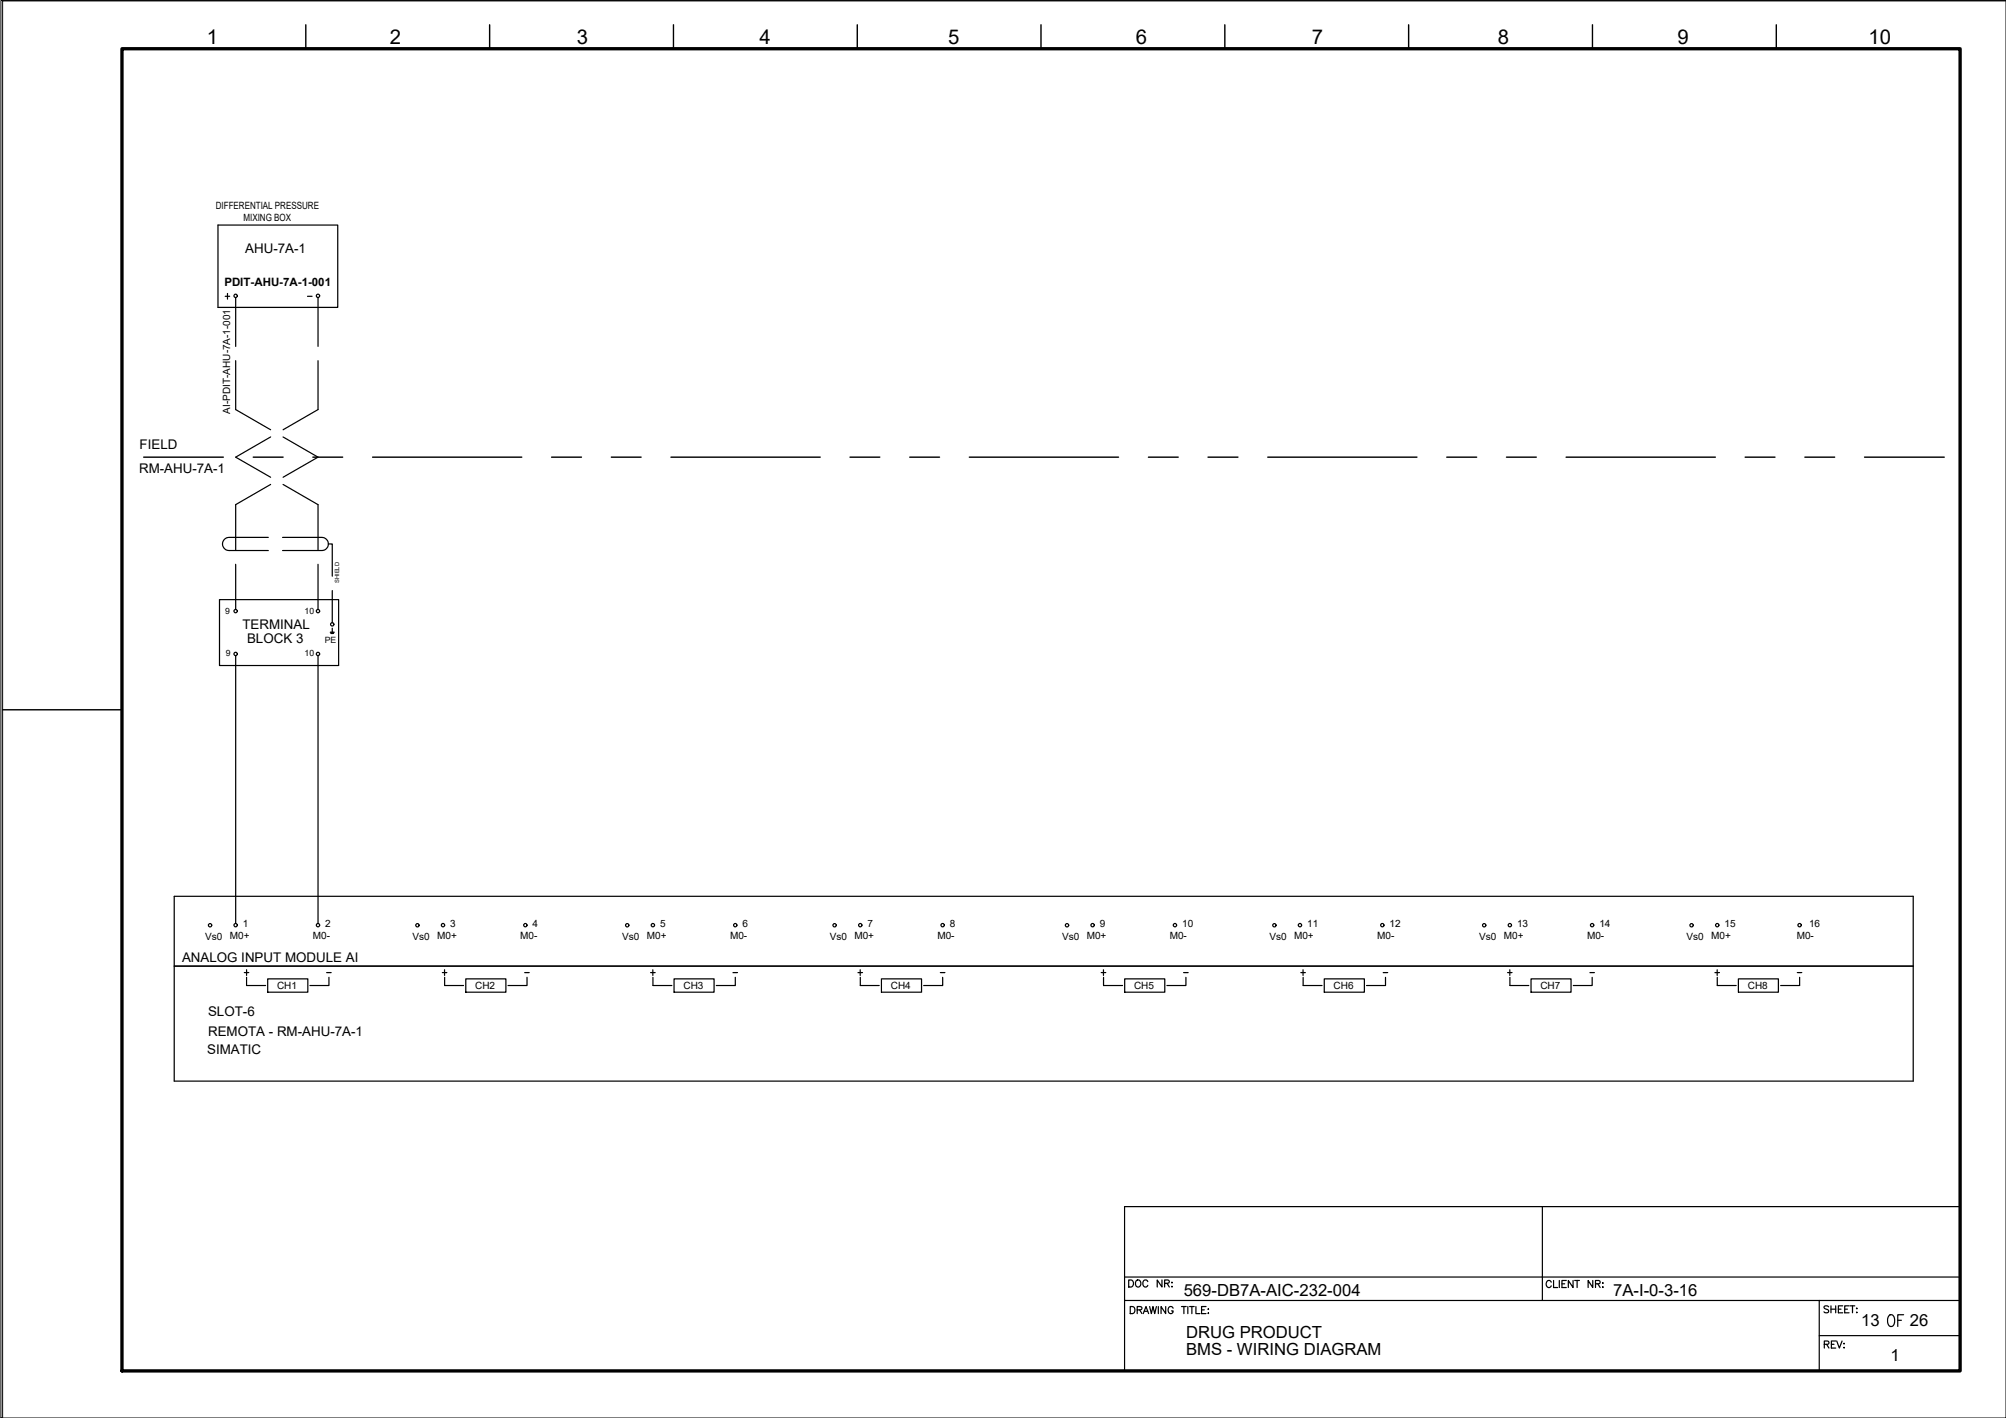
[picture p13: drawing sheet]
<svg xmlns="http://www.w3.org/2000/svg" width="420mm" height="297mm" viewBox="0 0 420 297" stroke-linecap="round" stroke-linejoin="round" font-family="sans-serif">
<defs><g id="words">
<text font-size="5.7" x="394.4" y="279">OF</text>
<text font-size="4.4" x="235.7" y="270.9">DOC NR:</text>
<g font-size="4.3">
<text x="43.3" y="9.2">1</text>
<text x="81.6" y="9.2">2</text>
<text x="120.8" y="9.2">3</text>
<text x="159.1" y="9.2">4</text>
<text x="198.6" y="9.2">5</text>
<text x="237.9" y="9.2">6</text>
<text x="274.8" y="9.2">7</text>
<text x="313.7" y="9.2">8</text>
<text x="351.3" y="9.2">9</text>
<text x="391.4" y="9.2">10</text>
</g>
<text font-size="4" x="46.2" y="63.9">+</text>
<g font-size="3.5">
<text x="247.9" y="271.4">569-DB7A-AIC-232-004</text>
<text x="337.9" y="271.5">7A-I-0-3-16</text>
<text x="248.4" y="280.3">DRUG PRODUCT</text>
<text x="389.8" y="277.8">13</text>
<text x="400" y="277.8">26</text>
<text x="248.4" y="283.8">BMS - WIRING DIAGRAM</text>
<text x="396" y="285.2">1</text>
</g>
<g font-size="2.8">
<text x="51.4" y="53">AHU-7A-1</text>
<text x="29.3" y="94">FIELD</text>
<text x="29.1" y="99.2">RM-AHU-7A-1</text>
<text x="50.8" y="131.8">TERMINAL</text>
<text x="51.8" y="134.6">BLOCK 3</text>
<text x="38.1" y="201.5">ANALOG INPUT MODULE AI</text>
<text x="43.6" y="212.9">SLOT-6</text>
<text x="43.4" y="220.9">SIMATIC</text>
<text x="43.6" y="217">REMOTA - RM-AHU-7A-1</text>
</g>
<g font-size="2.6">
<text x="63.5" y="63.1">-</text>
<text x="67.4" y="205">-</text>
<text x="109" y="205">-</text>
<text x="152.8" y="205">-</text>
<text x="196.1" y="205">-</text>
<text x="246.9" y="205">-</text>
<text x="288.9" y="205">-</text>
<text x="332" y="205">-</text>
<text x="375.7" y="205">-</text>
</g>
<text font-size="2.4" x="47" y="59.9">PDIT-AHU-7A-1-001</text>
<g font-size="2.1">
<text x="45.2" y="43.8">DIFFERENTIAL PRESSURE</text>
<text x="51" y="46.3">MIXING BOX</text>
<text x="48.2" y="86.6" transform="rotate(-90 48.2 86.6)">AI-PDIT-AHU-7A-1-001</text>
<text x="43" y="196.8">Vs0</text>
<text x="48.1" y="196.8">M0+</text>
<text x="50.9" y="194.3">1</text>
<text x="65.5" y="196.8">M0-</text>
<text x="68.1" y="194.3">2</text>
<text x="86.4" y="196.8">Vs0</text>
<text x="91.6" y="196.8">M0+</text>
<text x="94.3" y="194.3">3</text>
<text x="109" y="196.8">M0-</text>
<text x="111.5" y="194.3">4</text>
<text x="130.3" y="196.8">Vs0</text>
<text x="135.5" y="196.8">M0+</text>
<text x="138.3" y="194.3">5</text>
<text x="152.9" y="196.8">M0-</text>
<text x="155.5" y="194.3">6</text>
<text x="173.8" y="196.8">Vs0</text>
<text x="178.9" y="196.8">M0+</text>
<text x="181.7" y="194.3">7</text>
<text x="196.3" y="196.8">M0-</text>
<text x="198.9" y="194.3">8</text>
<text x="222.5" y="196.8">Vs0</text>
<text x="227.6" y="196.8">M0+</text>
<text x="230.4" y="194.3">9</text>
<text x="245" y="196.8">M0-</text>
<text x="247.6" y="194.3">10</text>
<text x="265.9" y="196.8">Vs0</text>
<text x="271" y="196.8">M0+</text>
<text x="273.8" y="194.3">11</text>
<text x="288.5" y="196.8">M0-</text>
<text x="291" y="194.3">12</text>
<text x="309.8" y="196.8">Vs0</text>
<text x="315" y="196.8">M0+</text>
<text x="317.8" y="194.3">13</text>
<text x="332.4" y="196.8">M0-</text>
<text x="335" y="194.3">14</text>
<text x="353.3" y="196.8">Vs0</text>
<text x="358.4" y="196.8">M0+</text>
<text x="361.2" y="194.3">15</text>
<text x="376.3" y="196.8">M0-</text>
<text x="378.9" y="194.3">16</text>
<text x="58" y="207.2">CH1</text>
<text x="99.5" y="207.2">CH2</text>
<text x="143.2" y="207.2">CH3</text>
<text x="186.6" y="207.2">CH4</text>
<text x="237.5" y="207.2">CH5</text>
<text x="279.3" y="207.2">CH6</text>
<text x="322.6" y="207.2">CH7</text>
<text x="366.1" y="207.2">CH8</text>
</g>
<g font-size="1.8">
<text x="47.1" y="128.6">9</text>
<text x="63.8" y="128.6">10</text>
<text x="47.3" y="137.4">9</text>
<text x="63.8" y="137.5">10</text>
<text x="68" y="134.8">PE</text>
</g>
<text font-size="1.2" x="71" y="122.1" transform="rotate(-90 71 122.1)">SHIELD</text>
</g></defs>
<!-- layer: G-TTLB-TTLB -->
<path d="M25.5 10.2h385v277h-385z" fill="none" stroke="#000" stroke-width=".7"/>
<!-- layer: G-TTLB-OTLN -->
<path d="M420.1 .2h-419.5v296.8" fill="none" stroke="#000" stroke-width=".21"/>
<!-- layer: G-TTLB-INDX -->
<path d="M64.1 5.2v5M102.6 5.2v5M141.1 5.2v5M179.6 5.2v5M218 5.2v5M256.5 5.2v5M295 5.2v5M333.5 5.2v5M372 5.2v5M.6 148.7h24.9" fill="none" stroke="#000" stroke-width=".3"/>
<!-- layer: LGSP IA4$0$LG_PLOT -->
<path d="M323 252.8v19.6M235.5 267.5h175M235.5 272.4h175M381 279.8h29.5M381 272.4v14.8M235.5 287.2h175" fill="none" stroke="#000" stroke-width=".25"/>
<!-- layer: LG_PLOT -->
<g fill="none" stroke="#000" stroke-width=".25">
<path d="M410.5 252.8h-175v34.4M236.7 273.7h.5a.8 .8 0 0 1 .5 .7 .8 .8 0 0 1-.5 .8h-.5zM238.2 274.4l.8-.1 .2-.2-.1-.3-.9-.1v1.5M238.7 274.4l.5 .8M239.5 275.2l.5-1.5 .6 1.5M239.7 274.7h.7M240.8 273.7l.4 1.5 .3-1.5 .4 1.5 .3-1.5M242.6 273.7v1.5M244.2 273.7v1.5l-1-1.5v1.5M245.7 274.1a.53 .53 0 0 0-.6-.4 .53 .53 0 0 0-.4 .6 .61 .61 0 0 0 .1 .7 .61 .61 0 0 0 .8 0l.1-.4h-.3M247.5 273.7h1M248 273.7v1.5"/>
<path d="M248.8 273.7v1.5M249.2 273.7h.9M249.6 273.7v1.5M250.5 273.7v1.5h.8M251.7 274.4h.5M252.6 273.7h-.9v1.5h.9M253 274.3h.2zM253 275.1h.2zM324.9 268.6a.54 .54 0 0 0-.6-.4 .54 .54 0 0 0-.4 .6 .6 .6 0 0 0 .2 .8 .6 .6 0 0 0 .8-.2M325.4 268.2v1.5h.8M326.6 268.2v1.5M327.2 268.9h.5"/>
<path d="M328.1 268.2h-.9v1.5h.9M329.5 268.2v1.5l-1-1.5v1.5M329.8 268.2h1M330.3 268.2v1.5M333.6 268.2v1.5l-1-1.5v1.5M334.2 268.9h.8l.1-.5-.9-.2v1.5M334.7 268.9l.5 .8M335.7 268.7v.2zM335.7 269.6v.1zM383 273.8l-.3-.3-.5 .1-.1 .4 .8 .4 .1 .4-.3 .2-.7-.2M383.5 273.5v1.5M383.5 274.2h1"/>
<path d="M384.5 273.5v1.5M385 274.2h.6M386 273.5h-1v1.5h1M386.4 274.2h.5M387.3 273.5h-.9v1.5h.9M387.5 273.5h1M388 273.5v1.5M388.8 274.1h.2zM388.8 274.9h.2zM382.1 281.6l.8-.1 .1-.4-.9-.2v1.5M382.6 281.6l.5 .8M383.6 281.6h.5"/>
<path d="M384.5 280.9h-.9v1.5h.9M384.7 280.9l.6 1.5 .5-1.5M386.2 281.5h.1zM386.2 282.3h.1z"/>
</g>
<!-- layer: I_LIMIT_LINE -->
<g fill="none" stroke="#000" stroke-width=".3">
<path d="M30.1 95.8h16.7M53 95.8h6.3M65.5 95.8h6.3M78 95.8h31.3M115.5 95.8h6.3M128 95.8h6.3M140.5 95.8h31.3M178 95.8h6.3M190.5 95.8h6.3M203 95.8h31.3M240.5 95.8h6.3M253 95.8h6.3"/>
<path d="M265.5 95.8h31.3M303 95.8h6.3M315.5 95.8h6.3M328 95.8h31.3M365.5 95.8h6.3M378 95.8h6.3M390.5 95.8h16.7"/>
</g>
<!-- layer: I_DATA -->
<g fill="none" stroke="#000" stroke-width=".25">
<path d="M45.7 47.1h25v17.3h-25zM46 125.6h24.9v13.8h-24.9zM69.2 132.4h.8M69.3 132.6h.6M69.3 132.7h.6M69.6 131.6v.8M400.7 187.8h-364.2v38.7h364.2M36.5 202.4h364.2M51.2 203.7h.9M51.6 204.7v1.7h4M51.6 203.1v1.2M56.1 205h8.4v2.8h-8.4z"/>
<path d="M68.9 204.7v1.7h-4M92.6 203.7h1M93.1 203.1v1.2M93.1 204.7v1.7h4M97.6 205h8.4v2.8h-8.4zM110.4 204.7v1.7h-4M136.3 203.7h.9M136.7 203.1v1.2M136.8 204.7v1.7h3.9M141.2 205h8.4v2.8h-8.4zM154 204.7v1.7h-4M179.7 203.7h1"/>
<path d="M180.2 203.1v1.2M180.2 204.7v1.7h4M184.6 205h8.4v2.8h-8.4zM197.4 204.7v1.7h-3.9M230.7 203.7h.9M231.1 203.1v1.2M231.1 204.7v1.7h4M235.6 205h8.4v2.8h-8.4zM248.4 204.7v1.7h-4M272.5 203.7h.9M272.9 203.1v1.2M272.9 204.7v1.7h4"/>
<path d="M277.4 205h8.4v2.8h-8.4zM290.2 204.7v1.7h-4M315.8 203.7h.9M316.2 203.1v1.2M316.3 204.7v1.7h3.9M320.7 205h8.4v2.8h-8.4zM333.5 204.7v1.7h-4M359.2 203.7h1M359.7 203.1v1.2M359.7 204.7v1.7h3.9M364.1 205h8.4v2.8h-8.4zM376.9 204.7v1.7h-3.9"/>
<circle cx="49.4" cy="137" r=".35"/>
<circle cx="49.4" cy="128" r=".35"/>
<circle cx="66.6" cy="137" r=".35"/>
<circle cx="66.6" cy="128" r=".35"/>
<circle cx="69.6" cy="130.8" r=".35"/>
<circle cx="44" cy="193.8" r=".35"/>
<circle cx="49.4" cy="193.8" r=".35"/>
<circle cx="66.6" cy="193.8" r=".35"/>
<circle cx="87.4" cy="193.8" r=".35"/>
<circle cx="92.8" cy="193.8" r=".35"/>
<circle cx="110" cy="193.8" r=".35"/>
<circle cx="131.4" cy="193.8" r=".35"/>
<circle cx="136.7" cy="193.8" r=".35"/>
<circle cx="154" cy="193.8" r=".35"/>
<circle cx="174.8" cy="193.8" r=".35"/>
<circle cx="180.2" cy="193.8" r=".35"/>
<circle cx="197.4" cy="193.8" r=".35"/>
<circle cx="223.5" cy="193.8" r=".35"/>
<circle cx="228.8" cy="193.8" r=".35"/>
<circle cx="246.1" cy="193.8" r=".35"/>
<circle cx="266.9" cy="193.8" r=".35"/>
<circle cx="272.3" cy="193.8" r=".35"/>
<circle cx="289.5" cy="193.8" r=".35"/>
<circle cx="310.9" cy="193.8" r=".35"/>
<circle cx="316.2" cy="193.8" r=".35"/>
<circle cx="333.5" cy="193.8" r=".35"/>
<circle cx="354.3" cy="193.8" r=".35"/>
<circle cx="359.7" cy="193.8" r=".35"/>
<circle cx="376.9" cy="193.8" r=".35"/>
</g>
<!-- layer: 0 -->
<path d="M400.7 187.8v38.7" fill="none" stroke="#000" stroke-width=".25"/>
<!-- layer: I_TABS -->
<g fill="none" stroke="#000" stroke-width=".25">
<path d="M49.4 62.3v10.3M49.4 75.6v10.2l7.3 4.2M66.6 62.3v10.3M66.6 75.6v10.2l-7.3 4.2M56.7 91.5l-7.3 4.3 7.3 4.2M59.3 91.5l7.3 4.3-7.3 4.2M49.4 118.2v9.5M56.2 112.6h-8.2a1.38 1.38 0 0 0-1.4 1.3 1.38 1.38 0 0 0 1.4 1.4h8.2M56.7 101.5l-7.3 4.2v9.5M59.2 112.6h8.2a1.38 1.38 0 0 1 1.4 1.3 1.38 1.38 0 0 1-1.4 1.4h-8.2M59.3 101.5l7.3 4.2v9.5M66.6 118.2v9.5"/>
<path d="M68.8 113.9h.8v6.8M49.4 137.3v56.1M66.6 137.3v56.1M69.6 123.7v6.8"/>
</g>
<!-- layer: 0 -->
<path d="M.2 .1h420v296.9h-420z" fill="none" stroke="#000" stroke-width=".21"/>
<use href="#words"/>
</svg>
